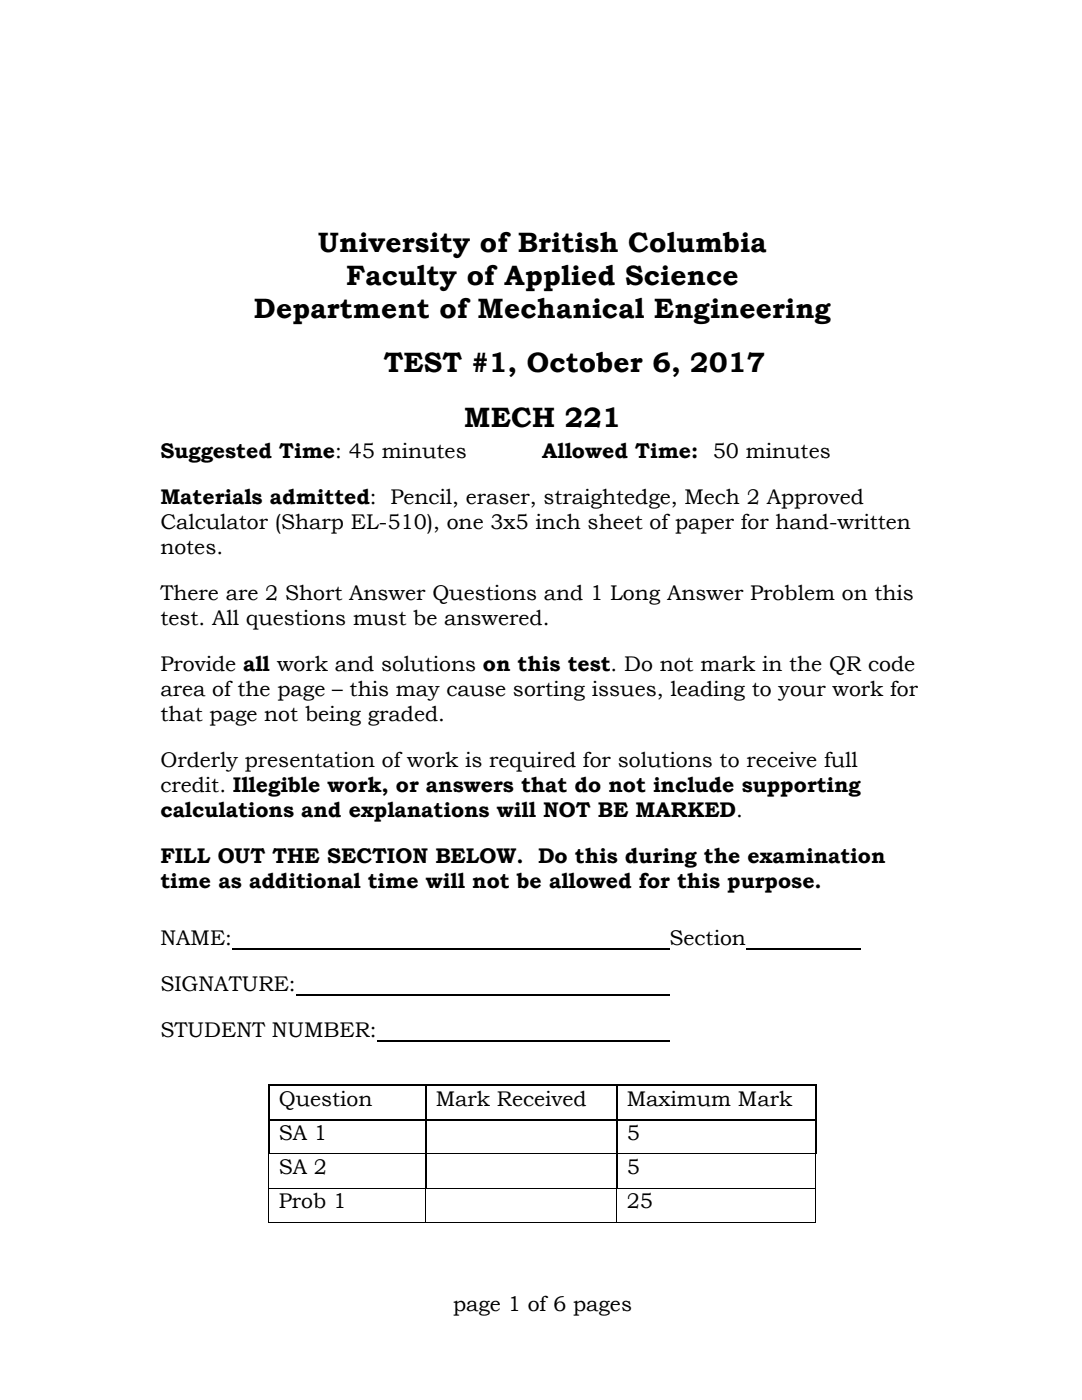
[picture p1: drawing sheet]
<svg xmlns="http://www.w3.org/2000/svg" width="216mm" height="279mm" viewBox="0 0 216 279" stroke-linecap="round" stroke-linejoin="round" font-family="sans-serif">
<defs><g id="words">
<g font-size="5.6">
<text x="63.5" y="50.2">University of British Columbia</text>
<text x="69.1" y="56.8">Faculty of Applied Science</text>
<text x="50.7" y="63.4">Department of Mechanical Engineering</text>
<text x="76.6" y="74.2">TEST #1, October 6, 2017</text>
<text x="92.6" y="85.2">MECH 221</text>
</g>
<g font-size="4.2">
<text x="32" y="91.4">Suggested Time: 45 minutes</text>
<text x="108.2" y="91.4">Allowed Time: 50 minutes</text>
<text x="32" y="100.7">Materials admitted: Pencil, eraser, straightedge, Mech 2 Approved</text>
<text x="32" y="105.6">Calculator (Sharp EL-510), one 3x5 inch sheet of paper for hand-written</text>
<text x="32" y="110.6">notes.</text>
<text x="32" y="119.8">There are 2 Short Answer Questions and 1 Long Answer Problem on this</text>
<text x="32" y="124.7">test. All questions must be answered.</text>
<text x="32" y="133.9">Provide all work and solutions on this test. Do not mark in the QR code</text>
<text x="32" y="138.9">area of the page – this may cause sorting issues, leading to your work for</text>
<text x="32" y="143.8">that page not being graded.</text>
<text x="32" y="153.1">Orderly presentation of work is required for solutions to receive full</text>
<text x="32" y="158.1">credit. Illegible work, or answers that do not include supporting</text>
<text x="32" y="163">calculations and explanations will NOT BE MARKED.</text>
<text x="32" y="172.2">FILL OUT THE SECTION BELOW. Do this during the examination</text>
<text x="32" y="177.2">time as additional time will not be allowed for this purpose.</text>
<text x="32" y="188.5">NAME:</text>
<text x="133.6" y="188.5">Section</text>
<text x="32" y="197.7">SIGNATURE:</text>
<text x="32" y="206.9">STUDENT NUMBER:</text>
<text x="55.6" y="220.6">Question</text>
<text x="86.9" y="220.6">Mark Received</text>
<text x="125" y="220.6">Maximum Mark</text>
<text x="55.6" y="227.5">SA 1</text>
<text x="125" y="227.5">5</text>
<text x="55.6" y="234.3">SA 2</text>
<text x="125" y="234.3">5</text>
<text x="55.6" y="241.1">Prob 1</text>
<text x="125" y="241.1">25</text>
<text x="90.4" y="261.7">page 1 of 6 pages</text>
</g>
</g></defs>
<g fill="none" stroke="#000" stroke-width=".25">
<path d="M46.3 189.4h87.3M59 198.5h74.6M148.8 189.4h22.9M53.6 216.7v6.6M53.8 216.6h31M75.2 207.7h58.4M85 216.7v6.6M85.1 216.6h37.8M123.1 216.7v6.6M123.2 216.6h39.4M162.8 216.7v6.6M53.6 223.6v6.6"/>
<path d="M53.8 223.5h31M85 223.6v6.6M85 230.4v6.7M85.1 223.5h37.8M123.1 223.6v6.6M123.1 230.4v6.7M123.2 223.5h39.4M162.8 223.6v6.6"/>
</g>
<g fill="#000">
<path d="M53.5 216.5h.3v.2h-.3zM84.8 216.5h.3v.2h-.3zM122.9 216.5h.3v.2h-.3zM162.6 216.5h.3v.2h-.3zM53.5 223.3h.3v.3h-.3zM53.5 230.2h.3v.2h-.3zM53.6 237.1h.2v.1h-.2zM53.8 230.2h.1v.2h-.1zM84.8 223.3h.3v.3h-.3zM84.8 230.2h.3v.2h-.3zM84.8 237.1h.2v.1h-.2zM85 237.1l.1 .1z"/>
<path d="M85.1 237.1h.2v.1h-.2zM122.9 223.3h.3v.3h-.3zM122.9 230.2h.3v.2h-.3zM122.9 237.1h.2v.1h-.2zM123.1 237.1l.1 .1zM123.2 237.1h.2v.1h-.2zM162.6 223.3h.3v.3h-.3zM162.6 230.2h.2v.2h-.2zM162.7 237.1h.2v.1h-.2zM162.8 230.2l.1 .2zM53.6 243.9h.2v.2h-.2zM84.9 243.9h.2v.2h-.2z"/>
<path d="M123 243.9h.2v.2h-.2zM162.7 243.9h.2v.2h-.2z"/>
</g>
<g fill="none" stroke="#000" stroke-width=".2">
<path d="M53.7 230.4v6.7M53.7 237.2v6.7M53.8 237.1h31M53.9 230.3h30.9M85 237.2v6.7M85.1 230.3h37.8M85.3 237.1h37.6M123.1 237.2v6.7M123.2 230.3h39.4M123.4 237.1h39.3M162.8 230.4v6.7M162.8 237.2v6.7"/>
<path d="M53.8 244h31.1M85.1 244h37.9M123.2 244h39.5"/>
</g>
<use href="#words"/>
</svg>
